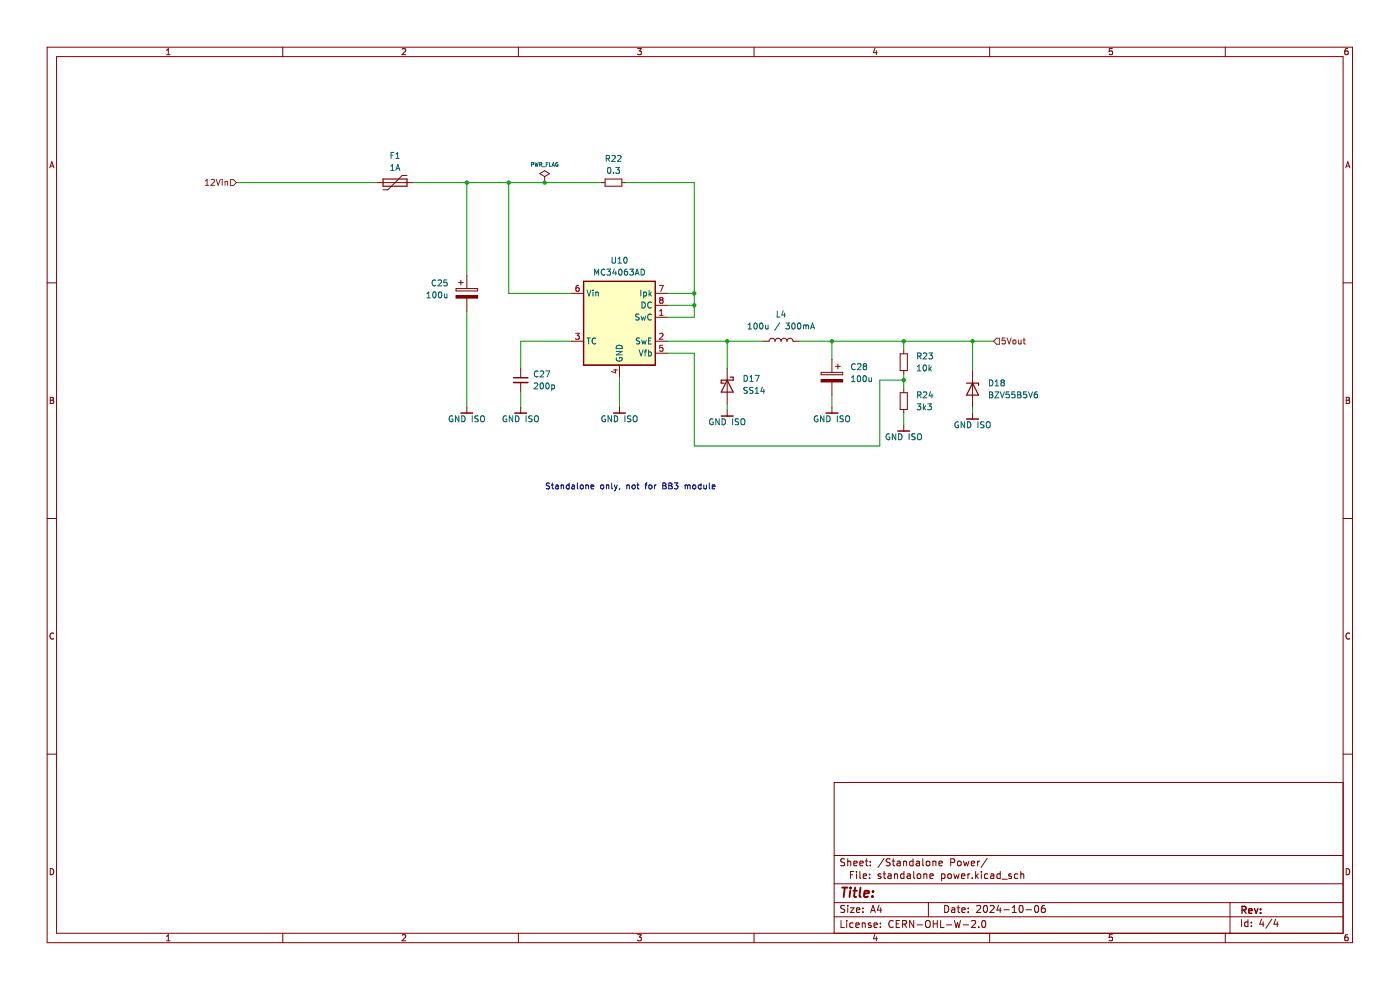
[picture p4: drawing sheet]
<svg xmlns="http://www.w3.org/2000/svg" width="297mm" height="210mm" viewBox="0 0 297 210" stroke-linecap="round" stroke-linejoin="round" font-family="sans-serif">
<g fill="none" stroke="#840000" stroke-width=".21">
<path d="M10 10h276.9v190h-276.9zM12 12h272.9v186h-272.9zM35.3 11.6h.8M35.3 10.7l.4-.4v1.3M60 10v2M85.3 10.4l.5-.1 .3 .4-.8 .9h.8M110 10v2M135.3 10.3h.8l-.5 .5 .4 .1v.6l-.2 .1-.5-.1M160 10v2M185.6 10.2l-.3 1h.8M185.9 10.7v.9M209.9 10v2"/>
<path d="M236 10.3h-.7v.6h.6l.1 .6-.2 .1-.5-.1M259.9 10v2M285.9 10.3l-.4 .1-.2 .2v.8l.2 .2 .5-.1-.1-.6-.4-.1-.2 .2M10.6 35.6l.4-1.3 .4 1.3M10.7 35.2h.6M285.5 35.6l.4-1.3 .5 1.3M285.6 35.2h.6M10 60h2M284.9 60h2M10.7 84.3h.4l.2 .2-.2 .4 .2 .1 .1 .3-.2 .3h-.5zM10.7 84.9h.4M285.6 84.3h.4l.3 .2-.3 .4 .3 .1v.3l-.2 .3h-.5z"/>
<path d="M285.6 84.9h.4M10 110h2M284.9 110h2M11.4 134.4a.58 .58 0 0 0-.8 .5 .58 .58 0 0 0 .8 .5M286.3 134.4a.58 .58 0 0 0-.8 .5 .58 .58 0 0 0 .8 .5M10 160h2M284.9 160h2M284.9 166h-107.9v32M10.7 184.3a.66 .66 0 0 1 .7 .6 .66 .66 0 0 1-.7 .7zM35.3 198.6l.4-.3v1.3M35.3 199.6h.8M60 198v2"/>
<path d="M85.3 198.4l.5-.1 .3 .3-.8 1h.8M110 198v2M135.3 198.3h.8l-.5 .5 .4 .1v.5l-.2 .2-.5-.2M160 198v2M177 194.5h107.9M177 191.5h107.9M177 187.5h107.9M177 181.5h107.9M178.4 195.3v1.5h.7M179.2 192.1h-.6l-.2 .1v.4l.7 .3 .1 .4-.3 .3-.6-.1M179.2 182.2h-.6l-.2 .1v.4l.7 .3 .1 .4-.3 .3-.6-.1M179.6 195.3v.1"/>
<path d="M179.6 195.8v1M179.8 182.8l.3-.1h.3l.1 1M179.8 182.2v1.5M179.8 192.1v.1M179.8 192.6v1M180.4 185.6h.5M180.4 192.6h.8l-.8 1h.8M181 195.8h-.4l-.3 .2 .1 .7h.6M181.1 183.2l.7-.2v-.3h-.5l-.2 .2 .1 .7h.6M181.1 184.9h-.7v1.5M181.6 196.3l.7-.2-.1-.3h-.4l-.2 .2v.7h.6M181.7 184.9v.1"/>
<path d="M181.7 185.4v1M181.7 193.1l.7-.2-.1-.3h-.4l-.2 .2 .1 .7h.5M182.4 183.2l.7-.2v-.3h-.5l-.2 .2 .1 .7h.6M182.4 184.9v1.2l.2 .3M182.9 195.9l.2-.1h.4l.1 1M182.9 195.8v1M183.1 193.4v.2M183.1 192.6v.2M183.1 185.9l.7-.2v-.3h-.5l-.2 .2 .1 .7h.6M183.6 182.7h.5M183.8 182.2v1.2l.3 .3M184.5 186.2v.2"/>
<path d="M184.5 185.4v.2M184.6 183.5v.2M184.6 182.7v.2M184.7 193.6l.5-1.5 .5 1.5M184.8 195.8h-.4l-.2 .2 .1 .2 .5 .1v.4h-.6M184.8 193.1h.8M185.4 196.3l.7-.2v-.3h-.5l-.2 .2 .1 .7h.6M185.6 198.2l-.3 .9h.8M185.9 198.7v.9M186.5 192l-.4 1.1h1M186.8 196.6v.2M186.8 195.8v.2"/>
<path d="M186.8 185.4h-.3l-.2 .2v.2l.5 .1v.4h-.5M186.8 192.6v1M187.3 185.4h.6M187.6 182.1l-1.3 1.9M187.6 184.9v1.2l.3 .3M188.4 185.4h.6l.1 1M188.8 182.2h-.5l-.2 .1v.4l.6 .3 .1 .4-.2 .3-.6-.1M189.1 185.7l-.5 .1-.3 .2 .3 .4 .5-.1M189.3 182.7h.5M189.5 195.4a.71 .71 0 0 0-1 .5 .71 .71 0 0 0 .7 .9l.3-.2M189.5 182.2v1.2l.3 .3M189.8 185.5l.2-.1h.3l.1 1"/>
<path d="M189.8 185.4v1M190.1 196h.5M190.3 182.7h.6l.1 1M190.8 195.3h-.7v1.5h.7M191 183l-.5 .1-.2 .2 .2 .4 .5-.1M191.5 196h.7l.1-.2v-.4l-.8-.1v1.5M191.7 182.8l.2-.1h.4v1M191.7 182.7v1M191.8 185.4h-.5l-.2 .2 .1 .7h.6M191.8 184.9v1.5M191.8 196l.5 .8M192.5 185.4h.6v1"/>
<path d="M193.1 185.7l-.5 .1-.2 .2 .2 .4 .5-.1M193.7 182.7h-.4l-.3 .2 .1 .7h.6M193.7 182.2v1.5M193.8 184.9v1.2l.3 .3M193.8 195.3v1.5l-.8-1.5v1.5M194.4 182.7h.6l.1 1M194.6 196.2h1.1M194.6 185.5l.2-.1 .5 .1v.6l-.1 .2-.4 .1-.2-.2zM195.1 183l-.5 .1-.3 .2 .3 .4 .5-.1M195.8 182.2v1.2l.2 .3M196 185.5l.2-.1h.4v1M196 185.4v1"/>
<path d="M196.4 195.5l.3-.2a.5 .5 0 0 1 .6 .5v.5a.5 .5 0 0 1-.5 .5 .5 .5 0 0 1-.5-.5zM196.6 182.8l.2-.1 .4 .1 .1 .6-.2 .2-.3 .1-.2-.2zM197 191.5v3M197.3 185.9l.7-.2-.1-.3h-.4l-.2 .2v.7h.6M197.9 182.8l.2-.1h.4l.1 1M197.9 182.7v1M198 196h.8M198 195.3v1.5M198.8 195.3v1.5M199.2 183.2l.7-.2-.1-.3h-.4l-.2 .2 .1 .7h.5M199.6 195.3v1.5h.7M199.8 185.4h.4l.3 .2-.2 .7h-.5"/>
<path d="M199.8 185.4v1.5M200.4 192.1a.76 .76 0 0 1 .9 .7 .76 .76 0 0 1-.9 .8zM200.8 196.2h1.1M201.1 185.5l.2-.1 .5 .1v.6l-.1 .2-.4 .1-.2-.2zM201.7 182.9h.7l.2-.2-.1-.4-.8-.1v1.5M201.9 192.6h.6l.1 1M202.3 185.4l.3 1 .3-.8 .3 .8 .3-1M202.5 195.3l.3 1.5 .3-1.1 .3 1.1 .4-1.5M202.6 192.9l-.5 .1-.3 .2 .3 .4 .5-.1M203.1 192.6h.5M203.2 182.8l.2-.1 .4 .1 .1 .6-.1 .2-.4 .1-.2-.2zM203.3 192.1v1.2l.3 .3"/>
<path d="M204 185.9l.7-.2-.1-.3h-.4l-.2 .2 .1 .7h.5M204.1 193.1l.7-.2-.1-.3h-.4l-.2 .2v.7h.6M204.3 196.2h1.2M204.4 182.7l.3 1 .3-.8 .3 .8 .2-1M205.3 185.4v1M205.4 193.4v.2M205.4 192.6v.2M205.8 185.4l-.5 .2M206 183.2l.8-.2-.1-.3h-.4l-.3 .2 .1 .7h.6M206.1 195.4l.6-.1 .3 .4-1 1.1h1M206.3 186.2v.2M207 184.9v1.5"/>
<path d="M207.1 185.8l.4 .6M207.2 192.2l.6-.1 .2 .4-.9 1.1h.9M207.4 182.7v1M207.5 185.4l-.5 .5M207.6 196.6v.2M207.8 182.7l-.4 .2M208.2 184.9v.1M208.2 185.4v1M208.4 195.4l.2-.1a.8 .8 0 0 1 .5 .7 .8 .8 0 0 1-.5 .8l-.3-.6zM208.8 192.2l.2-.1a.8 .8 0 0 1 .5 .7 .8 .8 0 0 1-.5 .8l-.4-.6zM209.4 182.1l-1.3 1.9M209.5 185.4h-.4l-.3 .2 .2 .7h.5"/>
<path d="M209.9 198v2M210 192.2l.6-.1 .3 .4-.9 1.1h.9M210.2 185.4h.6v1M210.8 185.7l-.5 .1-.2 .2 .2 .4 .5-.1M211.8 192l-.3 1.1h.9M212.2 184.9v1.5M212.2 185.4h-.4l-.3 .2 .1 .7h.6M212.2 192.6v1M212.5 186.5h1.2M213 193h1.1M214.5 185.4h-.3l-.2 .2v.2l.5 .1v.4h-.5M214.8 193.6h.8"/>
<path d="M214.8 192.5l.4-.4v1.5M215.9 185.4h-.4l-.3 .2 .1 .7h.6M216.3 192.2l.2-.1a.8 .8 0 0 1 .6 .7 .8 .8 0 0 1-.6 .8l-.3-.6zM216.5 185.5l.3-.1h.3l.1 1M216.5 184.9v1.5M217.7 193h1.1M219.6 192.2l.2-.1a.8 .8 0 0 1 .6 .7 .8 .8 0 0 1-.6 .8l-.3-.6zM221.6 192.1h-.4a1.01 1.01 0 0 0 0 1.5l.5-.2 .1-.5-.3-.3-.5 .1-.1 .2M236 198.3h-.7v.6l.6-.1 .1 .6-.2 .2-.5-.2M259.9 198v2M260.9 191.5v6.5M263.4 195.1v1.5"/>
<path d="M264.7 195.1v1.5M264.7 195.6h-.4l-.3 .2 .2 .7h.5M265.5 196.4v.2M265.5 195.6v.2M267.6 195l-.4 1.1h1M268 195.6v1M269.8 195l-1.3 1.9M270.6 195l-.4 1.1h1M271 195.6v1M285.6 184.3a.66 .66 0 0 1 .7 .6 .66 .66 0 0 1-.7 .7zM285.9 198.3h-.4l-.2 .3v.7l.2 .3 .5-.2-.1-.6h-.4l-.2 .2"/>
</g>
<path d="M263.5 193h.7l.1-.3v-.3l-.8-.2v1.5M263.8 193l.5 .7M264.9 193.2l.7-.1v-.3l-.5-.1-.2 .3 .1 .7h.6M266.1 192.7l.4 1 .3-1M267.4 193.6v.1M267.4 192.8v.2" fill="none" stroke="#840000" stroke-width=".3"/>
<path d="M178.6 188.3h1.2M179.2 188.3l-.2 2M180.4 188.9l-.2 1.4M180.5 188.3l-.1 .2M181 188.9h.8M181.4 188.3l-.2 1.7 .1 .2 .3 .1M182.6 188.3l-.3 1.7 .3 .3M183.3 189.6l1-.2v-.4h-.8l-.2 1 .2 .3 .6-.1M185.1 190.1v.2M185.2 189v.2" fill="none" stroke="#840000" stroke-width=".4"/>
<path d="M123.8 59.7h15.2v17.8h-15.2z" fill-rule="evenodd" fill="#ffffc2"/>
<path d="M123.8 59.7h15.2v17.8h-15.2z" fill="none" stroke="#840000" stroke-width=".25"/>
<g fill="none" stroke="#009600" stroke-width=".21">
<path d="M50.2 38.7h29.8M87.6 38.7h40M99 38.7v19.7M107.9 38.7v23.5h13.4M132.7 38.7h14.6v28.6h-5.7M99 66v20.3M121.3 72.4h-10.8v5.7M141.6 72.4h20.3M141.6 74.9h5.7v19.7h39.3v-14h5.1M141.6 62.2h5.7M141.6 64.8h5.7M154.3 72.4v5.7"/>
<path d="M169.5 72.4h41.3M176.5 72.4v3.8M191.7 72.4v1.9M191.7 79.4v3.1M206.3 72.4v6.3M110.5 83.2v3.1M131.4 80v6.3M154.3 85.7v1.3M176.5 83.8v2.5M191.7 87.6v2.6M206.3 86.3v1.3"/>
</g>
<g fill="none" stroke="#0000c2" stroke-width=".21">
<path d="M116.6 102.5l-.7 .1v.3l.6 .3 .1 .3-.2 .2h-.5M117 102.9h.5M117.2 102.4v1.1l.3 .2M117.9 102.9h.5v.8M118.4 103.2l-.6 .2 .2 .3h.4M119 103l.5-.1 .1 .8M119 102.9v.8M120.7 102.9h-.3l-.3 .2 .1 .6h.5M120.7 102.4v1.3M121.3 102.9h.5l.1 .8M121.9 103.2l-.6 .2 .1 .3h.5M122.5 102.4v1.1l.2 .2"/>
<path d="M123.1 103l.2-.1 .4 .1-.1 .7-.5-.1zM124.3 103l.5-.1v.8M124.3 102.9v.8M125.4 103.3l.6-.1-.1-.3h-.3l-.2 .1v.7h.5M127.5 103l.2-.1 .3 .1v.7l-.5-.1zM128.6 103l.5-.1 .1 .8M128.6 102.9v.8M129.8 102.4v1.1l.2 .2M130.3 102.9l.3 .8M130.6 103.7l-.3 .4M130.9 102.9l-.3 .8M131.5 103.7l-.1 .2"/>
<path d="M133 103l.5-.1v.8M133 102.9v.8M134.1 103l.2-.1 .4 .1-.1 .7-.5-.1zM135.1 102.9h.5M135.3 102.4v1.1l.3 .2M136.8 102.9h.5M137.3 102.4l-.3 .2v1.1M137.7 103l.2-.1 .4 .1-.1 .7-.5-.1zM138.9 102.9v.8M139.2 102.9l-.3 .2M140.6 102.4h.4l.3 .3-.3 .3 .3 .2v.3l-.2 .2h-.5zM140.6 103h.4"/>
<path d="M141.9 102.4h.4l.2 .3-.2 .3 .2 .2 .1 .3-.2 .2h-.5zM141.9 103h.4M143 102.4h.8l-.4 .5 .4 .1v.6l-.2 .1-.6-.1M145.3 103l.4-.1 .2 .1M145.3 102.9v.8M145.9 103l.2-.1h.3v.8M145.9 103v.7M147 103l.2-.1 .4 .1-.1 .7-.5-.1zM148.7 102.9h-.3l-.3 .2 .1 .6h.5M148.7 102.4v1.3M149.3 102.9l.1 .8 .5-.1M149.9 102.9v.8"/>
<path d="M150.5 102.4v1.1l.1 .2M151.1 103.3l.6-.1-.1-.3h-.3l-.2 .1v.7h.5"/>
</g>
<g fill="none" stroke="#725600" stroke-width=".21">
<path d="M43.6 39.3h.7M43.6 38.4l.3-.4v1.3M44.8 38.2l.5-.2 .2 .4-.8 .9h.8M45.9 38l.4 1.3 .4-1.3M47.1 38v.2M47.1 38.5v.8M47.7 38.5v.8M47.7 38.6l.5-.1 .1 .8M48.9 38.1h.6l.7 .6-.7 .7h-.6zM211.4 71.7h.6v1.3h-.6l-.6-.6zM213.2 71.7h-.6v.6l.6-.1v.6l-.1 .2-.5-.2M213.7 71.7l.4 1.3 .4-1.3"/>
<path d="M214.9 72.2l.2-.1 .4 .1-.1 .7-.5-.1zM216.1 72.1v.8l.5-.1M216.6 72.1v.9M217 72.1h.5M217.2 71.7v1.1l.3 .2"/>
</g>
<g fill="none" stroke="#840000" stroke-width=".21">
<path d="M161.9 72.4h1.3a.63 .63 0 0 1 .6-.6 .63 .63 0 0 1 .6 .6 .63 .63 0 0 1 .7-.6 .63 .63 0 0 1 .6 .6 .63 .63 0 0 1 .6-.6 .63 .63 0 0 1 .7 .6 .63 .63 0 0 1 .6-.6 .63 .63 0 0 1 .6 .6h1.3M174.2 79h4.6v.5h-4.6zM177.2 77.7h1.1M177.8 77.2v1M191 75h1.5v3.6h-1.5zM191.7 74.3v.7M191.7 78.6v.8M175.2 87.6h2.6M176.5 86.3v1.3M190.5 91.4h2.5M191 83.3h1.5v3.6h-1.5zM191.7 82.5v.8"/>
<path d="M191.7 86.9v.7M191.7 90.2v1.2M205.1 88.9h2.5M206.3 87.6v1.3"/>
</g>
<g fill="none" stroke="#006464" stroke-width=".21">
<path d="M158.7 69.8h.7M158.7 68.9l.4-.4v1.3M160 68.6l.2-.1a.68 .68 0 0 1 .5 .7 .68 .68 0 0 1-.5 .6l-.3-.5zM161.3 68.6l.1-.1a.68 .68 0 0 1 .5 .7 .68 .68 0 0 1-.5 .6l-.3-.5zM162.4 68.9l.1 .8h.4M162.9 68.9v.9M164.9 66v1.2h.6M165.4 68.5l-1.1 1.6M166.1 65.9l-.3 .9h.8M166.5 66.4v.8M166.7 68.5h.8l-.4 .5 .3 .1v.6l-.2 .1-.5-.1M168.1 68.6l.2-.1a.68 .68 0 0 1 .4 .7 .68 .68 0 0 1-.4 .6 .84 .84 0 0 1-.2-1.2z"/>
<path d="M169.3 68.6l.2-.1a.68 .68 0 0 1 .4 .7 .68 .68 0 0 1-.4 .6l-.3-.5zM170.4 69.1l.4-.2 .2 .2M170.4 68.9v.9M171 69.1l.2-.2 .3 .1v.8M171 69.1v.7M172 69.8l.4-1.3 .4 1.3M172.1 69.4h.6M194.6 78.7h.7M194.6 77.8l.4-.4v1.3M194.7 75.5h.6v-.5l-.6-.1v1.2M195 75.5l.4 .6M195.9 75l.5-.1 .2 .3-.8 .9h.8"/>
<path d="M195.9 77.5l.2-.1a.68 .68 0 0 1 .5 .6 .68 .68 0 0 1-.5 .7l-.3-.5zM197 74.9h.8l-.4 .5 .4 .1v.5l-.2 .1-.6-.1M197.1 77.4v1.3M197.2 78.2l.4 .5M197.6 77.8l-.5 .5M173.5 88.3a.58 .58 0 0 0-.8 .5 .58 .58 0 0 0 .8 .5v-.4h-.2M174.8 88.2v1.3l-.7-1.3v1.3M175.4 88.2a.64 .64 0 0 1 .7 .6 .64 .64 0 0 1-.7 .7zM177.6 88.2v1.3M178.9 88.3h-.7v.4l.6 .2 .1 .3-.2 .3-.5-.1M179.4 88.4l.3-.2a.43 .43 0 0 1 .5 .4v.4a.42 .42 0 0 1-.4 .5 .42 .42 0 0 1-.4-.5zM188.7 92.1a.58 .58 0 0 0-.7 .6 .58 .58 0 0 0 .8 .5v-.5h-.3"/>
<path d="M190 92v1.3l-.7-1.3v1.3M190.6 92a.64 .64 0 0 1 .8 .6 .64 .64 0 0 1-.8 .7zM192.9 92v1.3M194.1 92.1h-.6v.4l.5 .2 .1 .3-.2 .3-.5-.1M194.6 85.7h.7l-.4 .4 .4 .2v.5l-.2 .1-.5-.1M194.7 83.8l.6-.1v-.5l-.6-.1v1.3M194.7 92.2l.2-.2a.43 .43 0 0 1 .6 .4v.5a.42 .42 0 0 1-.5 .4 .42 .42 0 0 1-.4-.4zM195 83.8l.4 .6M195.9 85.7v1.2M195.9 83.2l.5-.1 .2 .4-.8 .9h.8M196 86.4l.4 .5M196.4 86.1l-.5 .5"/>
<path d="M196.8 85.7h.8l-.4 .4 .3 .2v.5l-.2 .1-.5-.1M197.4 83.1l-.3 .9h.8M197.7 83.5v.9M203.3 89.5a.58 .58 0 0 0-.7 .6 .58 .58 0 0 0 .8 .5v-.4h-.3M204.6 89.5v1.2l-.7-1.2v1.2M205.2 89.5a.64 .64 0 0 1 .8 .6 .64 .64 0 0 1-.8 .6zM207.5 89.5v1.2M208.7 89.5l-.6 .1v.4l.5 .2 .1 .3-.2 .2h-.5M209.3 89.6l.2-.1a.43 .43 0 0 1 .6 .4v.4a.42 .42 0 0 1-.5 .5 .42 .42 0 0 1-.4-.5z"/>
</g>
<path d="M174.2 80.5h4.6v.5h-4.6z" fill-rule="evenodd" fill="#840000"/>
<g fill="none" stroke="#840000" stroke-width=".21">
<path d="M114.5 36.8l1-.6 1.1 .6-1.1 .7zM115.5 38.7h.1M115.5 37.5v1.2M127.6 38.7h.8M128.4 38h3.5v1.5h-3.5zM131.9 38.7h.8M97.3 59.9h1M97.8 59.4v1M96.8 61.2h4.5v.5h-4.5zM121.3 72.4h2.5M121.3 62.2h2.5M131.4 77.5v2.5"/>
<path d="M139 67.3h2.6M139 72.4h2.6M139 74.9h2.6M139 62.2h2.6M139 64.8h2.6M154.3 78.1v7.6M176.5 76.2v2.8M206.3 78.7v7.6M130.1 87.6h2.6M131.4 86.3v1.3M153 88.3h2.5M154.3 87v1.3"/>
<path d="M174.2 80.5h4.6v.5h-4.6zM176.5 81v2.8"/>
</g>
<g fill="none" stroke="#006464" stroke-width=".21">
<path d="M112.8 34.9h.3l.1-.3-.4-.1v.8M113.5 34.5l.2 .8 .1-.6 .2 .6 .2-.8M114.5 34.9h.4v-.3l-.4-.1v.8M114.7 34.9l.2 .4M115.1 35.4h.6M115.9 34.9h.3M116.3 34.5h-.4v.8M116.6 34.5v.8h.4M117.1 35.3l.3-.8 .2 .8M117.2 35.1h.4M118.3 34.5a.36 .36 0 0 0-.4 .4 .36 .36 0 0 0 .5 .3v-.3h-.2M128.6 33.6h.6l.1-.5-.7-.1v1.2"/>
<path d="M128.9 33.6l.4 .6M129 35.6l.2-.1a.68 .68 0 0 1 .4 .6 .68 .68 0 0 1-.4 .7l-.3-.5zM129.8 33.1l.5-.1 .2 .3-.7 .9h.7M130.1 36.7v.1M130.6 35.5h.8l-.4 .5 .4 .1v.6l-.2 .1-.6-.1M131 33.1l.5-.1 .2 .3-.7 .9h.7M126.2 58.4v-1.3l.4 .9 .4-.9v1.3M128.3 57.2a.56 .56 0 0 0-.8 .5 .56 .56 0 0 0 .8 .5M128.8 57.1h.7l-.4 .5 .4 .1v.5l-.2 .2-.5-.2M129.8 54.6v1l.3 .2h.3l.2-.2v-1M130.3 57l-.3 .9h.8M130.6 57.5v.9"/>
<path d="M131.1 55.8h.7M131.1 54.9l.4-.3v1.2M131.4 57.2l.1-.1a.68 .68 0 0 1 .5 .6 .68 .68 0 0 1-.5 .7l-.3-.5zM132.4 54.7l.2-.1a.68 .68 0 0 1 .5 .6 .68 .68 0 0 1-.5 .6l-.3-.5zM133 57.1l-.3 .1-.2 .2-.1 .7 .3 .3 .4-.2-.1-.6h-.3l-.3 .2M133.6 57.1h.8l-.4 .5 .3 .1v.5l-.2 .2-.5-.2M134.7 58.4l.5-1.3 .4 1.3M134.9 58h.6M136 57.1a.64 .64 0 0 1 .7 .6 .64 .64 0 0 1-.7 .7zM124.5 71.7h.7M124.5 61.5l.4 1.3 .5-1.3M124.9 71.7v1.3"/>
<path d="M125.8 61.5v.2M125.8 62v.8M126.4 71.8a.56 .56 0 0 0-.8 .5 .56 .56 0 0 0 .8 .5M126.4 62.1l.5-.1v.8M126.4 62v.8M130.7 74.6h1.3l-1.3 .7h1.3M130.8 75.9a.58 .58 0 0 0 .6 .7 .58 .58 0 0 0 .5-.8h-.5v.3M130.8 73.5a.68 .68 0 0 1 .8-.2 .68 .68 0 0 1 .4 .7h-1.3zM135.6 66.7h-.7v.4l.6 .2 .1 .3-.3 .3-.4-.1M135.6 74.2l.4 1.3 .4-1.3M135.7 71.8h-.7v.4l.6 .2 .1 .3-.2 .3-.5-.1M135.9 61.5v1.3"/>
<path d="M136 67l.2 .9 .3-.6 .2 .6 .3-.9M136.1 72.1l.3 .9 .2-.6 .3 .6 .2-.9M136.2 64.1a.64 .64 0 0 1 .7 .6 .64 .64 0 0 1-.7 .6zM136.5 62h.4l.3 .2-.2 .5h-.5M136.5 62v1.2M136.7 74.7h.5M137.2 74.2l-.3 .2v1.1M137.6 72.3h.4M137.6 74.2v1.3M137.6 74.7h.3l.3 .2-.1 .5h-.5M137.7 61.5v1.3M137.8 62.3l.4 .5"/>
<path d="M138.2 66.7a.56 .56 0 0 0-.8 .5 .56 .56 0 0 0 .8 .6M138.2 64.2a.56 .56 0 0 0-.8 .5 .56 .56 0 0 0 .8 .5M138.2 62l-.5 .4M138.2 71.7h-.6v1.3h.6M157.9 79.6a.64 .64 0 0 1 .7 .7 .64 .64 0 0 1-.7 .6zM159.1 80l.3-.4v1.3M160.2 79.6h.9l-.6 1.3M181.4 77.3a.56 .56 0 0 0-.8 .5 .56 .56 0 0 0 .8 .5M181.9 77.3l.5-.1 .2 .3-.7 .9h.7M182 79.8l.2-.1a.68 .68 0 0 1 .4 .6 .68 .68 0 0 1-.4 .7l-.3-.5zM183.2 79.8l.2-.1a.68 .68 0 0 1 .4 .6 .68 .68 0 0 1-.4 .7l-.3-.5zM183.4 77.7l-.3 .2 .1 .4 .2 .1h.3l.2-.2v-.3l-.3-.2"/>
<path d="M183.4 77.7l-.3-.2 .3-.3h.2l.3 .2-.3 .3M183.4 77.7h.2M128.4 88.3a.58 .58 0 0 0-.7 .5 .58 .58 0 0 0 .8 .5v-.4h-.3M129.7 88.2v1.3l-.7-1.3v1.3M130.3 88.2a.64 .64 0 0 1 .8 .6 .64 .64 0 0 1-.8 .7zM132.6 88.2v1.3M133.8 88.3h-.6v.4l.5 .2 .1 .3-.2 .3-.5-.1M134.5 88.3l.1-.1a.43 .43 0 0 1 .6 .4v.4a.42 .42 0 0 1-.5 .5 .42 .42 0 0 1-.4-.5zM151.2 88.9a.58 .58 0 0 0-.7 .6 .58 .58 0 0 0 .8 .5v-.4h-.2M152.6 88.8v1.3l-.8-1.3v1.3M153.2 88.8a.64 .64 0 0 1 .7 .7 .64 .64 0 0 1-.7 .6zM155.4 88.8v1.3"/>
<path d="M156.7 88.9l-.7 .1v.3l.6 .3 .1 .3-.3 .2-.4-.1M157.2 89l.3-.2a.43 .43 0 0 1 .5 .5v.4a.42 .42 0 0 1-.4 .4 .42 .42 0 0 1-.4-.4zM158.5 82.2l-.6 .1v.4l.5 .2 .1 .3-.2 .2h-.5M159.1 80.9h.7M159.7 82.2l-.6 .1v.4l.5 .2 .1 .3-.2 .2h-.5M160.2 83.4h.7M160.2 82.5l.4-.3v1.2M161.7 82.1l-.3 .9h.8M162 82.6v.8M180.6 81h.8M180.6 80.1l.4-.4v1.3M184.3 80.1l.1 .8 .5-.1"/>
<path d="M184.9 80.1v.9M209.9 80.6a.64 .64 0 0 1 .7 .6 .64 .64 0 0 1-.7 .7zM209.9 83.1h.4l.3 .3-.3 .3 .3 .1v.3l-.2 .3h-.5zM209.9 83.7h.4M211.1 83.1h.8l-.8 1.3h.8M211.1 81.9h.7M211.1 80.9l.4-.3v1.3M212.2 83.1l.4 1.3 .5-1.3M212.6 81.1l-.3-.2 .3-.3h.2l.3 .2-.3 .3M212.6 81.1l-.3 .3 .1 .3 .2 .2 .3-.1 .2-.2v-.2l-.3-.3M212.6 81.1h.2M214.1 83.1h-.6l-.1 .6h.6l.1 .6-.2 .1-.5-.1"/>
<path d="M215.3 83.1h-.6l-.1 .6h.6l.1 .6-.2 .1-.5-.1M215.9 83.1h.4l.3 .3-.3 .3 .3 .1v.3l-.2 .3h-.5zM215.9 83.7h.4M217.8 83.1h-.6l-.1 .6h.6l.1 .6-.2 .1-.5-.1M218.2 83.1l.4 1.3 .4-1.3M220 83.1l-.4 .1-.1 .2-.1 .7 .2 .3 .5-.1-.1-.6-.4-.1-.2 .2"/>
</g>
<path d="M123.8 59.7h15.2v17.8h-15.2zM154.3 80.6l1.2 2.6h-2.5zM154.9 80h.6v.6h-2.5v.7h.6M205.1 81.3h2.5v.5M206.3 81.3l1.3 2.5h-2.5z" fill="none" stroke="#840000" stroke-width=".25"/>
<path d="M122.1 70.7h.8l-.4 .5 .3 .1v.5l-.2 .2-.5-.2M122.8 60.5l-.4 .1-.2 .2v.8l.2 .2 .4-.1v-.6l-.4-.1-.2 .3M130.1 78.5h.9M130.6 78.3v.8l-.9-.3M139.9 60.5h.8l-.5 1.3M139.9 66.9h.8M139.9 66l.4-.4v1.3M139.9 70.8l.5-.1 .3 .4-.8 .9h.8M140.2 63.6l-.3-.2 .3-.3h.2l.3 .2-.3 .3M140.2 63.6l-.3 .3 .1 .3 .2 .1h.3l.2-.2v-.2l-.3-.3M140.2 63.6h.2M140.6 73.2h-.6l-.1 .6h.6l.1 .6-.2 .1-.5-.1" fill="none" stroke="#a90000" stroke-width=".21"/>
<path d="M96.8 62.7h4.5v.5h-4.5z" fill-rule="evenodd" fill="#840000"/>
<path d="M80 38.7h7.6M86.3 37.2h-1l-3 3.1h-1M99 58.4v2.8M96.8 62.7h4.5v.5h-4.5zM99 63.2v2.8M110.5 78.1v2M97.8 87.6h2.5M99 86.3v1.3M109.2 87.6h2.5M110.5 81.1v2.1M110.5 86.3v1.3" fill="none" stroke="#840000" stroke-width=".21"/>
<g fill="none" stroke="#006464" stroke-width=".21">
<path d="M82.9 36.1h.7M82.9 35.2l.4-.3v1.2M83 32.9h.4M83.6 32.3h-.6v1.3M84 36.1l.4-1.2 .4 1.2M84 33.6h.7M84 32.7l.3-.4v1.3M84.1 35.8h.6M92.5 59.5a.56 .56 0 0 0-.8 .5 .56 .56 0 0 0 .8 .5M92.9 59.5l.5-.1 .3 .3-.8 .9h.8M94.8 59.4h-.6l-.1 .6 .7-.1v.6l-.2 .1-.5-.1M90.6 63.2h.7"/>
<path d="M90.6 62.3l.3-.4v1.3M91.9 62l.2-.1a.68 .68 0 0 1 .4 .7 .68 .68 0 0 1-.4 .6l-.3-.5zM93.1 62l.2-.1a.68 .68 0 0 1 .4 .7 .68 .68 0 0 1-.4 .6l-.3-.5zM94.3 62.3v.8h.5M94.8 62.3v.9M114.1 78.8a.56 .56 0 0 0-.8 .5 .56 .56 0 0 0 .8 .5M114.6 78.8l.5-.1 .3 .3-.8 1h.8M115.8 78.7h.8l-.5 1.3M96 88.3a.58 .58 0 0 0-.7 .5 .58 .58 0 0 0 .8 .5v-.4h-.3M97.3 88.2v1.3l-.7-1.3v1.3M97.9 88.2a.64 .64 0 0 1 .8 .6 .64 .64 0 0 1-.8 .7zM100.2 88.2v1.3"/>
<path d="M101.5 88.3h-.7v.4l.5 .2 .2 .3-.3 .3-.5-.1M102 88.4l.2-.2a.43 .43 0 0 1 .6 .4v.4a.42 .42 0 0 1-.4 .5 .42 .42 0 0 1-.5-.5zM107.4 88.3a.58 .58 0 0 0-.7 .5 .58 .58 0 0 0 .8 .5v-.4h-.2M108.8 88.2v1.3l-.8-1.3v1.3M109.4 88.2a.64 .64 0 0 1 .7 .6 .64 .64 0 0 1-.7 .7zM111.6 88.2v1.3M112.9 88.3h-.7v.4l.6 .2 .1 .3-.3 .3-.4-.1M113.4 81.3l.4-.1 .3 .4-.8 .9h.8M113.4 88.4l.3-.2a.43 .43 0 0 1 .5 .4v.4a.42 .42 0 0 1-.4 .5 .42 .42 0 0 1-.4-.5zM114.7 81.3l.2-.1a.68 .68 0 0 1 .4 .7 .68 .68 0 0 1-.4 .6l-.3-.5zM115.9 81.3l.2-.1a.68 .68 0 0 1 .4 .7 .68 .68 0 0 1-.4 .6l-.3-.5zM117 81.7l.4-.1 .2 .3-.1 .5h-.5"/>
<path d="M117 81.6v1.3"/>
</g>
<path d="M81.3 38h5v1.5h-5z" fill="none" stroke="#840000" stroke-width=".25"/>
<path d="M108.9 81.1h3.1" fill="none" stroke="#840000" stroke-width=".33"/>
<path d="M108.9 80.1h3.1" fill="none" stroke="#840000" stroke-width=".3"/>
<g fill="#009600">
<circle cx="154.3" cy="72.4" r=".46"/>
<circle cx="176.5" cy="72.4" r=".46"/>
<circle cx="191.7" cy="72.4" r=".46"/>
<circle cx="191.7" cy="80.6" r=".46"/>
<circle cx="147.3" cy="64.8" r=".46"/>
<circle cx="206.3" cy="72.4" r=".46"/>
<circle cx="107.9" cy="38.7" r=".46"/>
<circle cx="115.5" cy="38.7" r=".46"/>
<circle cx="147.3" cy="62.2" r=".46"/>
<circle cx="99" cy="38.7" r=".46"/>
</g>
</svg>
